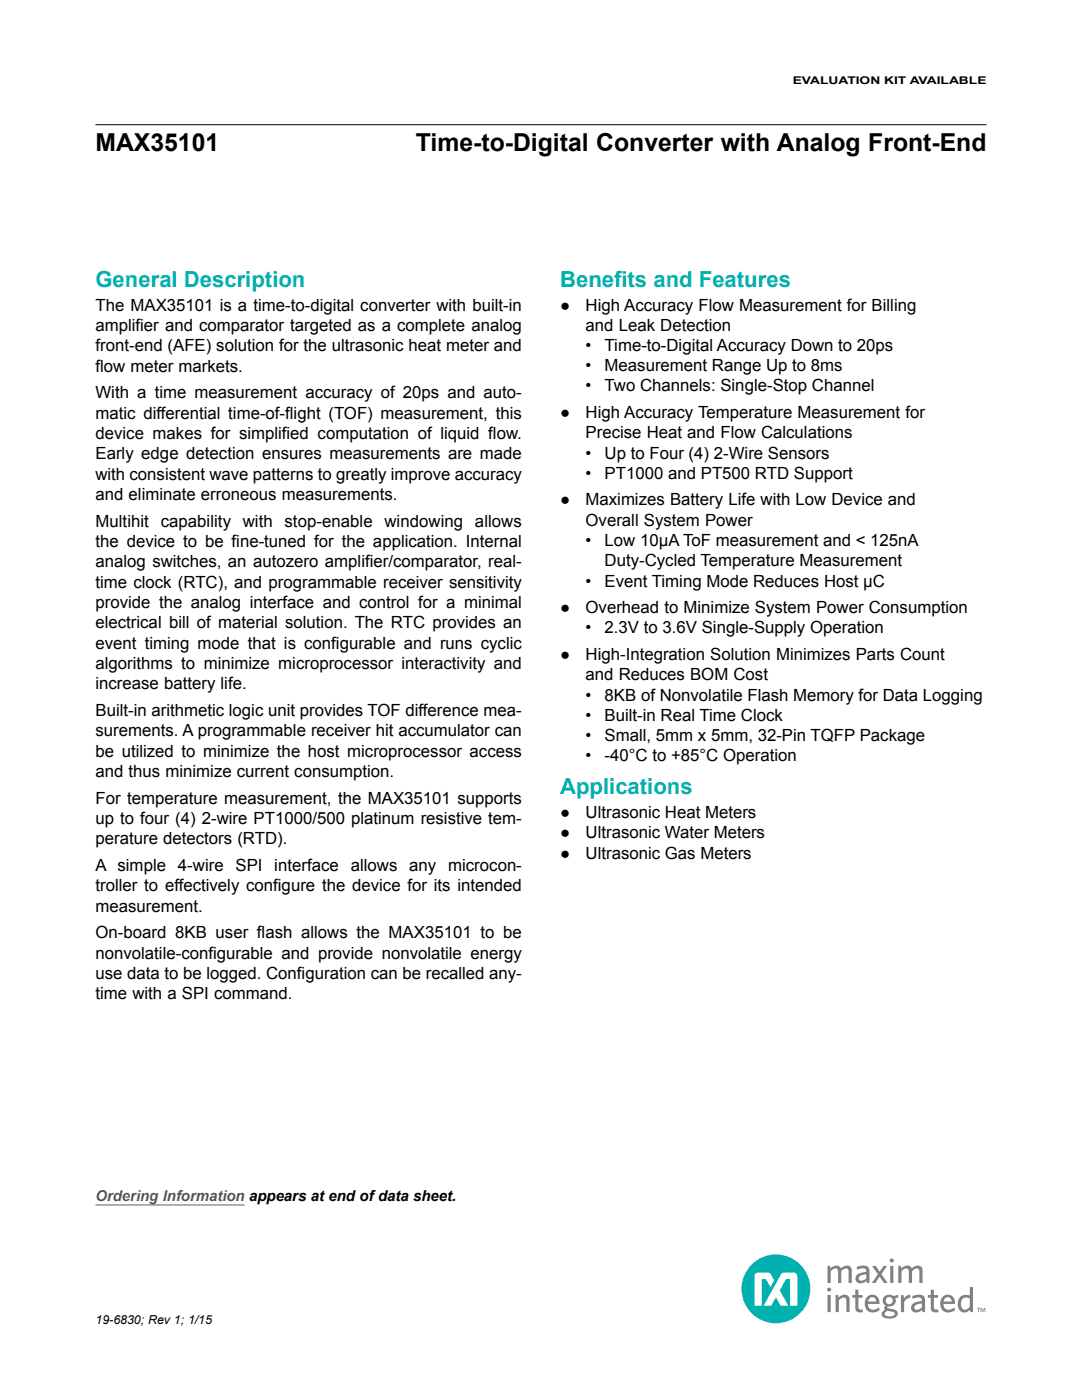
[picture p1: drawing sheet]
<svg xmlns="http://www.w3.org/2000/svg" width="216mm" height="279mm" viewBox="0 0 216 279" stroke-linecap="round" stroke-linejoin="round" font-family="sans-serif">
<defs><g id="words">
<g font-size="4.9">
<text x="19" y="30.2">MAX35101</text>
<text x="83" y="30.2">Time-to-Digital Converter with Analog Front-End</text>
</g>
<g font-size="4.4" fill="#00b1b0">
<text x="19" y="57.2">General Description</text>
<text x="111.8" y="57.2">Benef</text>
<text x="122.5" y="57.2">its and Features</text>
<text x="111.8" y="158.5">Applications</text>
</g>
<g font-size="3.4">
<text x="19" y="62">The MAX35101 is a time-to-digital converter with built-in</text>
<text x="111.8" y="62">●</text>
<text x="116.8" y="62">High Accuracy Flow Measurement for Billing</text>
<text x="19" y="66.1">amplifier and comparator targeted as a complete analog</text>
<text x="19" y="70.1">front-end (AFE) solution for the ultrasonic heat meter and</text>
<text x="116.8" y="66.1">and Leak Detection</text>
<text x="116.8" y="70.1">•</text>
<text x="120.6" y="70.1">Time-to-Digital Accuracy Down to 20ps</text>
<text x="19" y="74.2">flow meter markets.</text>
<text x="116.8" y="74.1">•</text>
<text x="120.6" y="74.1">Measurement Range Up to 8ms</text>
<text x="19" y="79.5">With a time measurement accuracy of 20ps and auto-</text>
<text x="19" y="83.6">matic differential time-of-flight (TOF) measurement, this</text>
<text x="111.8" y="83.5">●</text>
<text x="116.8" y="78.1">•</text>
<text x="116.8" y="83.5">High Accuracy Temperature Measurement for</text>
<text x="120.6" y="78.1">Two Channels: Single-Stop Channel</text>
<text x="19" y="87.6">device makes for simplified computation of liquid flow.</text>
<text x="116.8" y="87.5">Precise Heat and Flow Calculations</text>
<text x="19" y="91.7">Early edge detection ensures measurements are made</text>
<text x="19" y="95.7">with consistent wave patterns to greatly improve accuracy</text>
<text x="116.8" y="91.5">•</text>
<text x="116.8" y="95.6">•</text>
<text x="120.6" y="91.5">Up to Four (4) 2-Wire Sensors</text>
<text x="120.6" y="95.6">PT1000 and PT500 RTD Support</text>
<text x="19" y="99.8">and eliminate erroneous measurements.</text>
<text x="111.8" y="100.9">●</text>
<text x="116.8" y="100.9">Maximizes Battery Life with Low Device and</text>
<text x="19" y="105.1">Multihit capability with stop-enable windowing allows</text>
<text x="116.8" y="104.9">Overall System Power</text>
<text x="19" y="109.2">the device to be fine-tuned for the application. Internal</text>
<text x="19" y="113.2">analog switches, an autozero amplifier/comparator, real-</text>
<text x="116.8" y="109">•</text>
<text x="120.6" y="109">Low 10μA ToF measurement and &lt; 125nA</text>
<text x="120.6" y="113.1">Duty-Cycled Temperature Measurement</text>
<text x="19" y="117.3">time clock (RTC), and programmable receiver sensitivity</text>
<text x="116.8" y="117.1">•</text>
<text x="120.6" y="117.1">Event Timing Mode Reduces Host μC</text>
<text x="19" y="121.3">provide the analog interface and control for a minimal</text>
<text x="19" y="125.4">electrical bill of material solution. The RTC provides an</text>
<text x="111.8" y="122.4">●</text>
<text x="116.8" y="122.4">Overhead to Minimize System Power Consumption</text>
<text x="19" y="129.5">event timing mode that is configurable and runs cyclic</text>
<text x="111.8" y="131.7">●</text>
<text x="116.8" y="126.4">•</text>
<text x="116.8" y="131.7">High-Integration Solution Minimizes Parts Count</text>
<text x="120.6" y="126.4">2.3V to 3.6V Single-Supply Operation</text>
<text x="19" y="133.5">algorithms to minimize microprocessor interactivity and</text>
<text x="19" y="137.6">increase battery life.</text>
<text x="116.8" y="135.8">and Reduces BOM Cost</text>
<text x="19" y="142.9">Built-in arithmetic logic unit provides TOF difference mea-</text>
<text x="116.8" y="139.8">•</text>
<text x="116.8" y="143.8">•</text>
<text x="120.6" y="139.8">8KB of Nonvolatile Flash Memory for Data Logging</text>
<text x="120.6" y="143.8">Built-in Real Time Clock</text>
<text x="19" y="147">surements. A programmable receiver hit accumulator can</text>
<text x="116.8" y="147.9">•</text>
<text x="120.6" y="147.9">Small, 5mm x 5mm, 32-Pin TQFP Package</text>
<text x="19" y="151">be utilized to minimize the host microprocessor access</text>
<text x="19" y="155.1">and thus minimize current consumption.</text>
<text x="116.8" y="151.9">•</text>
<text x="120.6" y="151.9">-40°C to +85°C Operation</text>
<text x="19" y="160.4">For temperature measurement, the MAX35101 supports</text>
<text x="19" y="164.5">up to four (4) 2-wire PT1000/500 platinum resistive tem-</text>
<text x="111.8" y="163.3">●</text>
<text x="111.8" y="167.3">●</text>
<text x="116.8" y="163.3">Ultrasonic Heat Meters</text>
<text x="116.8" y="167.3">Ultrasonic Water Meters</text>
<text x="19" y="168.5">perature detectors (RTD).</text>
<text x="19" y="173.8">A simple 4-wire SPI interface allows any microcon-</text>
<text x="111.8" y="171.4">●</text>
<text x="116.8" y="171.4">Ultrasonic Gas Meters</text>
<text x="19" y="177.9">troller to effectively configure the device for its intended</text>
<text x="19" y="181.9">measurement.</text>
<text x="19" y="187.3">On-board 8KB user flash allows the MAX35101 to be</text>
<text x="19" y="191.3">nonvolatile-configurable and provide nonvolatile energy</text>
<text x="19" y="195.4">use data to be logged. Configuration can be recalled any-</text>
<text x="19" y="199.4">time with a SPI command.</text>
</g>
<text font-size="3" fill="#6e298d" x="19" y="239.8">Ordering Information appears at end of data sheet.</text>
<text font-size="2.5" x="19" y="264.2">19-6830; Rev 1; 1/15</text>
<text font-size="2.1" x="158.2" y="16.8">EVALUATION KIT AVAILABLE</text>
</g></defs>
<path d="M19 240.5h29.8" fill="none" stroke="#6e298d" stroke-width=".2"/>
<circle cx="154.8" cy="257.2" r="6.9" fill="#00b1b0"/>
<path d="M156 254.1l-3.6 6.5h1.5l.9-1.7 1 1.7h1.5l-1.7-3.1 1.2-2.2h.8v5.3h1.5v-5.9a.7 .7 0 0 0-.7-.7h-1.9zM150.8 254.2l-.2 .5v5.9h1.4v-5.3h.8l.9 1.6 .8-1.4-.7-1.2-.4-.3h-2.1z" fill="#fff"/>
<g fill="#7e8082">
<path d="M166.7 258.5h.5l.1 .4 .3-.2a1.12 1.12 0 0 1 1.2-.3 1.12 1.12 0 0 1 .7 1v2.5h-.6v-2.4a.59 .59 0 0 0-.4-.5 .59 .59 0 0 0-.6 .1l-.5 .4v2.4h-.7z"/>
<path d="M170.7 257.4h.6v1.1h.8v.5h-.8v2.1l.2 .2h.6l.1 .6h-.3a.95 .95 0 0 1-1.2-.9v-2h-.6v-.5h.6z"/>
<path d="M185.7 257.4h.6v1.1h.9v.5h-.9l.1 2.1 .1 .2h.7l.1 .6h-.4a.95 .95 0 0 1-1.2-.9v-2h-.6v-.5h.6z"/>
<path d="M179.8 258.5h.5l.1 .6a1.51 1.51 0 0 1 1.2-.7l.1 .6a1.56 1.56 0 0 0-1.3 .8v2.1h-.6z"/>
<path d="M165.1 252.6h.5l.1 .5a1.24 1.24 0 0 1 2.1 0l.2-.2a1.1 1.1 0 0 1 1.2-.3 1.1 1.1 0 0 1 .8 1v2.5h-.7v-2.7a.89 .89 0 0 0-1.4 .3v2.4h-.7v-2.7a.89 .89 0 0 0-1.4 .3v2.4h-.7z"/>
<path d="M179.2 252.6h.6v.5a1.24 1.24 0 0 1 2.1 0l.3-.2a1.1 1.1 0 0 1 1.1-.3 1.1 1.1 0 0 1 .8 1v2.5h-.7v-2.7a.89 .89 0 0 0-1.4 .3v2.4h-.7v-2.7a.89 .89 0 0 0-1.4 .3v2.4h-.7z"/>
<path d="M174 252.6h.7l.8 1.2 .8-1.2h.7l-1.1 1.7 1.2 1.8h-.7l-.9-1.3-.8 1.3h-.7l1.2-1.8z"/>
<path d="M165 257.4a.4 .4 0 0 1 .8 0 .4 .4 0 0 1-.8 0zM165.1 258.5h.7v3.4h-.7z"/>
<path d="M173 258.9a1.48 1.48 0 0 1 1.8-.3 1.48 1.48 0 0 1 .7 1.6h-2.3a1.13 1.13 0 0 0 .6 1.1 1.13 1.13 0 0 0 1.3-.2l.3-.2 .1 .6a1.76 1.76 0 0 1-2.2 .2 1.76 1.76 0 0 1-.7-2.1zM173.5 259.1l-.3 .6h1.7a.8 .8 0 0 0-.5-.7 .8 .8 0 0 0-.9 .1z"/>
<path d="M176.4 258.8a1.46 1.46 0 0 1 1.9-.1l.9-.3 .1 .6h-.7a1.2 1.2 0 0 1-.2 1.3 1.2 1.2 0 0 1-1.2 .4l-.1 .3 .9 .2a.98 .98 0 0 1 1.1 1.3 2.26 2.26 0 0 1-3.1 .1 .88 .88 0 0 1 .6-1.2l-.2-.4 .4-.4a1.14 1.14 0 0 1-.4-1.8zM176.8 261.8l-.3 .4a1.31 1.31 0 0 0 2.1 0 1.55 1.55 0 0 0-1.8-.4zM176.7 259.6a.75 .75 0 0 0 1.5 0 .75 .75 0 0 0-1.5 0z"/>
<path d="M182 258.7l1-.3a1.14 1.14 0 0 1 1.6 1.1v2.4h-.5l-.1-.5-.2 .2a1.09 1.09 0 0 1-1.5 .2 1.09 1.09 0 0 1-.3-1.5 3 3 0 0 1 1.9-.7 .65 .65 0 0 0-.2-.6 .65 .65 0 0 0-.7-.1l-.9 .3zM182.6 260.5a.51 .51 0 0 0-.1 .7 .51 .51 0 0 0 .7 .2l.7-.5v-.8z"/>
<path d="M188 258.9a1.48 1.48 0 0 1 1.8-.3 1.48 1.48 0 0 1 .8 1.6h-2.4a1.13 1.13 0 0 0 .7 1.1 1.13 1.13 0 0 0 1.3-.2l.3-.2 .1 .6a1.76 1.76 0 0 1-2.2 .2 1.76 1.76 0 0 1-.7-2.1zM188.6 259.1l-.3 .6h1.6a.8 .8 0 0 0-.4-.7 .8 .8 0 0 0-.9 .1z"/>
<path d="M193.5 256.8h.6v5.1h-.5v-.5a1.38 1.38 0 0 1-1.7 .4 1.38 1.38 0 0 1-.8-1.5 1.65 1.65 0 0 1 2.4-1.7zM192.1 259.2a1.58 1.58 0 0 0 .1 2.1 1.03 1.03 0 0 0 1.3-.5v-1.7l-.8-.2z"/>
<path d="M170.9 252.9l1-.3a1.14 1.14 0 0 1 1.6 1.1v2.4h-.5l-.1-.5-.2 .2a1.09 1.09 0 0 1-1.5 .2 1.09 1.09 0 0 1-.3-1.5 3 3 0 0 1 2-.7 .65 .65 0 0 0-.3-.6 .65 .65 0 0 0-.7-.1l-.9 .3zM171.5 254.7a.51 .51 0 0 0-.1 .7 .51 .51 0 0 0 .7 .2l.8-.5v-.8z"/>
<path d="M177.5 251.6a.45 .45 0 0 1 .9 0 .45 .45 0 0 1-.9 0zM177.6 252.6h.7v3.5h-.7z"/>
<path d="M194.9 261h.7v.1h-.3v.8h-.1v-.8h-.3zM195.7 261h.2l.2 .6 .3-.6h.2v.9h-.1v-.7l-.3 .7-.4-.7v.7h-.1z"/>
</g>
<path d="M19.1 24.9h177.7" fill="none" stroke="#000" stroke-width=".2"/>
<use href="#words"/>
</svg>
